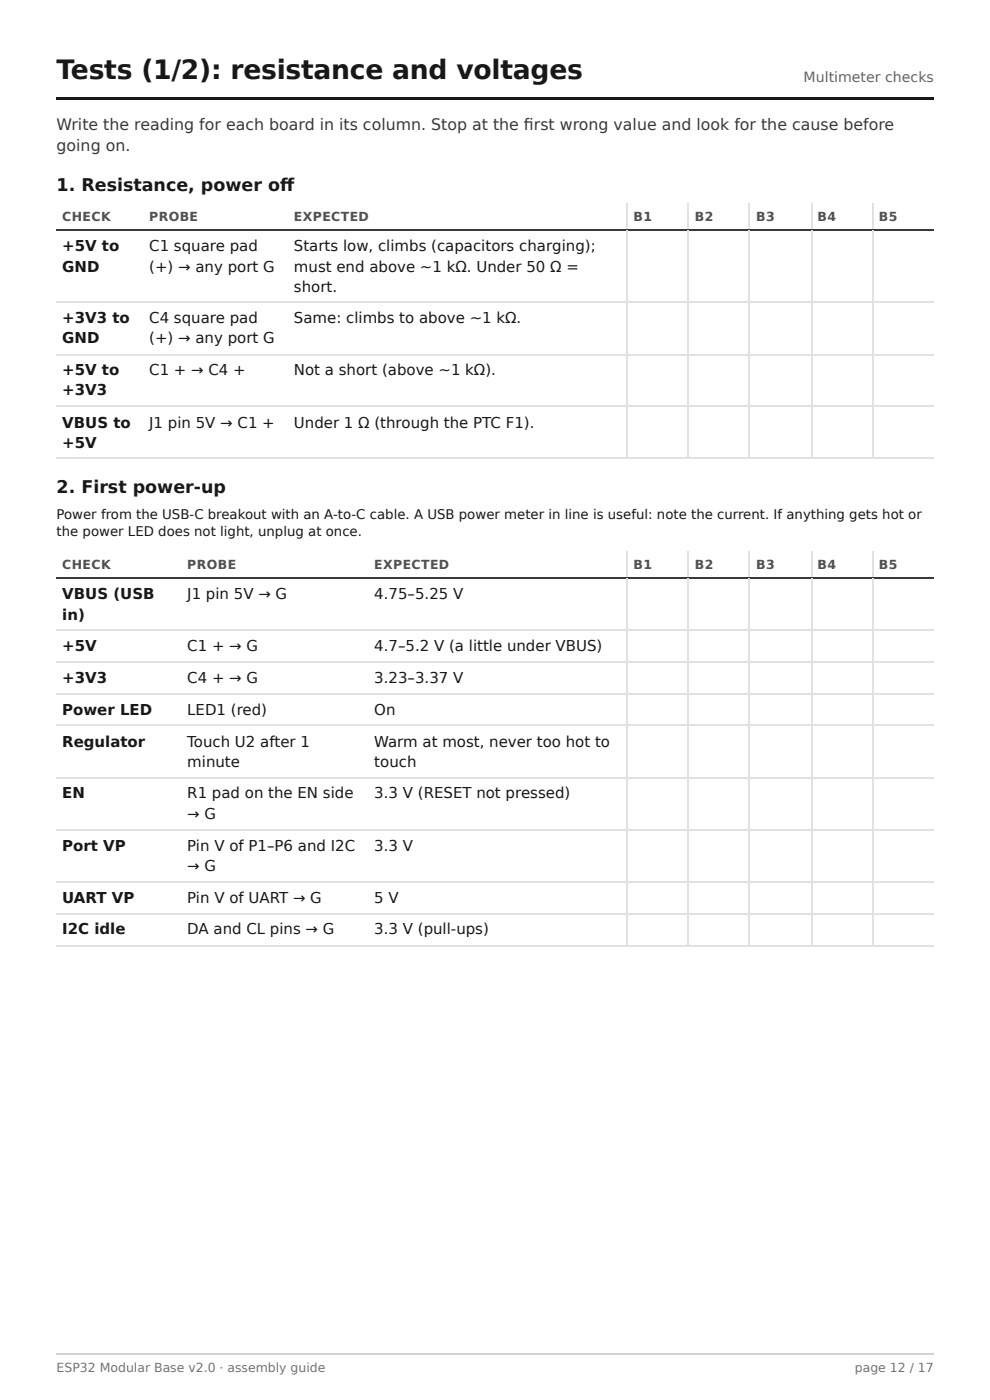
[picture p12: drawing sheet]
<svg xmlns="http://www.w3.org/2000/svg" width="210mm" height="297mm" viewBox="0 0 210 297" stroke-linecap="round" stroke-linejoin="round" font-family="sans-serif">
<defs><g id="words">
<text font-size="5.6" fill="#15191c" x="12" y="16.7">Tests (1/2): resistance and voltages</text>
<g font-size="3.7" fill="#15191c">
<text x="12" y="40.5">1. Resistance, power off</text>
<text x="12" y="104.5">2. First power-up</text>
</g>
<g font-size="3.3" fill="#343a40">
<text x="12" y="27.5">Write the reading for each board in its column. Stop at the fi rst wrong value and look for the cause before</text>
<text x="12" y="32">going on.</text>
</g>
<g font-size="3.2" fill="#15191c">
<text x="13.2" y="53.2">+5V to</text>
<text x="31.6" y="53.2">C1 square pad</text>
<text x="62.3" y="53.2">Starts low, climbs (capacitors charging);</text>
<text x="13.2" y="57.7">GND</text>
<text x="31.6" y="57.7">(+) → any port G</text>
<text x="62.3" y="57.7">must end above ~1 kΩ. Under 50 Ω =</text>
<text x="62.3" y="61.9">short.</text>
<text x="13.2" y="68.5">+3V3 to</text>
<text x="31.6" y="68.5">C4 square pad</text>
<text x="62.3" y="68.5">Same: climbs to above ~1 kΩ.</text>
<text x="13.2" y="72.8">GND</text>
<text x="31.6" y="72.8">(+) → any port G</text>
<text x="13.2" y="79.6">+5V to</text>
<text x="13.2" y="83.9">+3V3</text>
<text x="31.6" y="79.6">C1 + → C4 +</text>
<text x="62.3" y="79.6">Not a short (above ~1 kΩ).</text>
<text x="13.2" y="90.8">VBUS to</text>
<text x="13.2" y="95">+5V</text>
<text x="31.6" y="90.8">J1 pin 5V → C1 +</text>
<text x="62.3" y="90.8">Under 1 Ω (through the PTC F1).</text>
<text x="13.2" y="127">VBUS (USB</text>
<text x="13.2" y="131.5">in)</text>
<text x="39.7" y="127">J1 pin 5V → G</text>
<text x="79.4" y="127">4.75–5.25 V</text>
<text x="13.2" y="138.1">+5V</text>
<text x="39.7" y="138.1">C1 + → G</text>
<text x="79.4" y="138.1">4.7–5.2 V (a little under VBUS)</text>
<text x="13.2" y="145">+3V3</text>
<text x="39.7" y="145">C4 + → G</text>
<text x="79.4" y="145">3.23–3.37 V</text>
<text x="13.2" y="151.6">Power LED</text>
<text x="39.7" y="151.6">LED1 (red)</text>
<text x="79.4" y="151.6">On</text>
<text x="13.2" y="158.5">Regulator</text>
<text x="39.7" y="158.5">Touch U2 after 1</text>
<text x="79.4" y="158.5">Warm at most, never too hot to</text>
<text x="39.7" y="162.7">minute</text>
<text x="79.4" y="162.7">touch</text>
<text x="13.2" y="169.3">EN</text>
<text x="39.7" y="169.3">R1 pad on the EN side</text>
<text x="39.7" y="173.8">→ G</text>
<text x="79.4" y="169.3">3.3 V (RESET not pressed)</text>
<text x="13.2" y="180.4">Port VP</text>
<text x="39.7" y="180.4">Pin V of P1–P6 and I2C</text>
<text x="39.7" y="184.7">→ G</text>
<text x="79.4" y="180.4">3.3 V</text>
<text x="13.2" y="191.6">UART VP</text>
<text x="39.7" y="191.6">Pin V of UART → G</text>
<text x="79.4" y="191.6">5 V</text>
<text x="13.2" y="198.2">I2C idle</text>
<text x="39.7" y="198.2">DA and CL pins → G</text>
<text x="79.4" y="198.2">3.3 V (pull-ups)</text>
</g>
<text font-size="3" fill="#5c666c" x="170.4" y="17.5">Multimeter checks</text>
<g font-size="2.8" fill="#15191c">
<text x="12" y="110.1">Power from the USB-C breakout with an A-to-C cable. A USB power meter in line is useful: note the current. If anything gets hot or</text>
<text x="12" y="113.8">the power LED does not light, unplug at once.</text>
</g>
<g font-size="2.6" fill="#495057">
<text x="13.2" y="46.8">CHECK</text>
<text x="31.6" y="46.8">PROBE</text>
<text x="62.3" y="46.8">EXPECTED</text>
<text x="134.3" y="46.8">B1</text>
<text x="147.3" y="46.8">B2</text>
<text x="160.3" y="46.8">B3</text>
<text x="173.3" y="46.8">B4</text>
<text x="186.3" y="46.8">B5</text>
<text x="13.2" y="120.7">CHECK</text>
<text x="39.7" y="120.7">PROBE</text>
<text x="79.4" y="120.7">EXPECTED</text>
<text x="134.3" y="120.7">B1</text>
<text x="147.3" y="120.7">B2</text>
<text x="160.3" y="120.7">B3</text>
<text x="173.3" y="120.7">B4</text>
<text x="186.3" y="120.7">B5</text>
</g>
<g font-size="2.6" fill="#6c757d">
<text x="12" y="291">ESP32 Modular Base v2.0 · assembly guide</text>
<text x="181.2" y="291">page 12 / 17</text>
</g>
</g></defs>
<path d="M11.9 20.6h186v.6h-186z" fill="#15191c"/>
<g fill="none" stroke="#dee2e6" stroke-width=".26">
<path d="M133 43.1v5.6M133 48.9v15.1M145.9 43.1v5.6M145.9 48.9v15.1M158.9 43.1v5.6M158.9 48.9v15.1M172.1 43.1v5.6M172.1 48.9v15.1M185.1 43.1v5.6M185.1 48.9v15.1M11.9 64.2h186M11.9 75.3h186"/>
<path d="M133 64.3v10.8M133 75.4v10.6M145.9 64.3v10.8M145.9 75.4v10.6M158.9 64.3v10.8M158.9 75.4v10.6M172.1 64.3v10.8M172.1 75.4v10.6M185.1 64.3v10.8M185.1 75.4v10.6M11.9 86.1h186M11.9 97.2h186"/>
<path d="M133 86.3v10.8M145.9 86.3v10.8M158.9 86.3v10.8M172.1 86.3v10.8M185.1 86.3v10.8M133 116.9v5.6M145.9 116.9v5.6M158.9 116.9v5.6M172.1 116.9v5.6M185.1 116.9v5.6M11.9 133.7h186M133 122.8v10.8"/>
<path d="M133 133.9v6.3M145.9 122.8v10.8M145.9 133.9v6.3M158.9 122.8v10.8M158.9 133.9v6.3M172.1 122.8v10.8M172.1 133.9v6.3M185.1 122.8v10.8M185.1 133.9v6.3M11.9 140.4h186M11.9 147.2h186M11.9 153.9h186"/>
<path d="M133 140.5v6.6M133 147.4v6.3M133 154v10.8M145.9 140.5v6.6M145.9 147.4v6.3M145.9 154v10.8M158.9 140.5v6.6M158.9 147.4v6.3M158.9 154v10.8M172.1 140.5v6.6M172.1 147.4v6.3M172.1 154v10.8"/>
<path d="M185.1 140.5v6.6M185.1 147.4v6.3M185.1 154v10.8M11.9 165h186M11.9 176.1h186M133 165.1v10.8M133 176.2v10.9M145.9 165.1v10.8M145.9 176.2v10.9M158.9 165.1v10.8M158.9 176.2v10.9M172.1 165.1v10.8"/>
<path d="M172.1 176.2v10.9M185.1 165.1v10.8M185.1 176.2v10.9M11.9 187.2h186M11.9 193.8h186M133 187.3v6.4M133 193.9v6.7M145.9 187.3v6.4M145.9 193.9v6.7M158.9 187.3v6.4M158.9 193.9v6.7M172.1 187.3v6.4"/>
<path d="M172.1 193.9v6.7M185.1 187.3v6.4M185.1 193.9v6.7M11.9 200.7h186"/>
</g>
<path d="M11.9 48.8h186M11.9 122.6h186" fill="none" stroke="#343a40" stroke-width=".26"/>
<path d="M11.9 287.2h186" fill="none" stroke="#ced4da" stroke-width=".26"/>
<use href="#words"/>
</svg>
